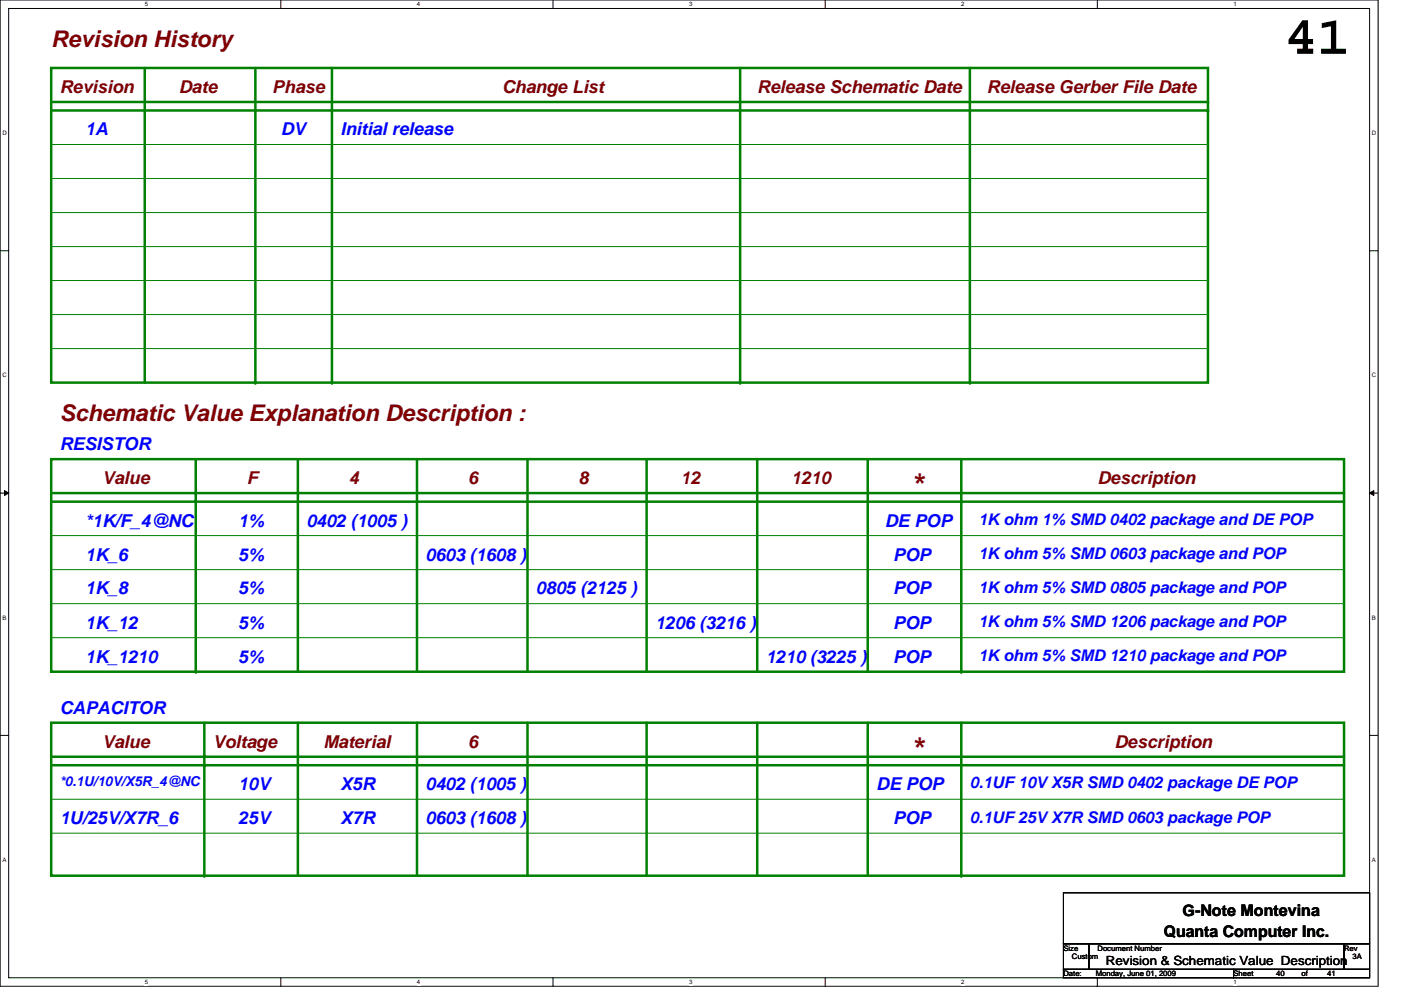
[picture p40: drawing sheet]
<svg xmlns="http://www.w3.org/2000/svg" width="297mm" height="210mm" viewBox="0 0 297 210" stroke-linecap="round" stroke-linejoin="round" font-family="sans-serif">
<defs><g id="words">
<text font-size="11.5" x="272.3" y="11.4">41</text>
<g font-size="6.7" fill="#800000">
<text x="193" y="105.2">*</text>
<text x="193" y="161.1">*</text>
</g>
<g font-size="4.9" fill="#800000">
<text x="10.9" y="9.9">Revision History</text>
<text x="12.7" y="89.2">Schematic Value Explanation Description :</text>
</g>
<g font-size="3.8" fill="#800000">
<text x="12.7" y="19.7">Revision</text>
<text x="37.9" y="19.7">Date</text>
<text x="57.7" y="19.7">Phase</text>
<text x="106.4" y="19.7">Change List</text>
<text x="160.5" y="19.7">Release Schematic Date</text>
<text x="209.2" y="19.7">Release Gerber File Date</text>
<text x="21.7" y="102.7">Value</text>
<text x="52.3" y="102.7">F</text>
<text x="74" y="102.7">4</text>
<text x="99.2" y="102.7">6</text>
<text x="122.7" y="102.7">8</text>
<text x="144.3" y="102.7">12</text>
<text x="167.7" y="102.7">1210</text>
<text x="232.7" y="102.7">Description</text>
<text x="21.7" y="158.6">Value</text>
<text x="45.1" y="158.6">Voltage</text>
<text x="68.6" y="158.6">Material</text>
<text x="99.2" y="158.6">6</text>
<text x="236.3" y="158.6">Description</text>
</g>
<g font-size="3.8" fill="#00f">
<text x="18.1" y="28.7">1A</text>
<text x="59.5" y="28.7">DV</text>
<text x="72.2" y="28.7">Initial release</text>
<text x="12.7" y="95.4">RESISTOR</text>
<text x="18.1" y="111.7">*1K/F_4@NC</text>
<text x="50.5" y="111.7">1%</text>
<text x="65" y="111.7">0402 (1005 )</text>
<text x="187.6" y="111.7">DE POP</text>
<text x="18.1" y="118.9">1K_6</text>
<text x="50.5" y="118.9">5%</text>
<text x="90.2" y="118.9">0603 (1608 )</text>
<text x="189.4" y="118.9">POP</text>
<text x="18.1" y="126.1">1K_8</text>
<text x="50.5" y="126.1">5%</text>
<text x="113.6" y="126.1">0805 (2125 )</text>
<text x="189.4" y="126.1">POP</text>
<text x="18.1" y="133.3">1K_12</text>
<text x="50.5" y="133.3">5%</text>
<text x="138.9" y="133.3">1206 (3216 )</text>
<text x="189.4" y="133.3">POP</text>
<text x="18.1" y="140.5">1K_1210</text>
<text x="50.5" y="140.5">5%</text>
<text x="162.3" y="140.5">1210 (3225 )</text>
<text x="189.4" y="140.5">POP</text>
<text x="12.7" y="151.3">CAPACITOR</text>
<text x="50.5" y="167.6">10V</text>
<text x="72.2" y="167.6">X5R</text>
<text x="90.2" y="167.6">0402 (1005 )</text>
<text x="185.8" y="167.6">DE POP</text>
<text x="12.7" y="174.8">1U/25V/X7R_6</text>
<text x="50.5" y="174.8">25V</text>
<text x="72.2" y="174.8">X7R</text>
<text x="90.2" y="174.8">0603 (1608 )</text>
<text x="189.4" y="174.8">POP</text>
</g>
<g font-size="3.4" fill="#00f">
<text x="207.4" y="111.3">1K ohm 1% SMD 0402 package and DE POP</text>
<text x="207.4" y="118.6">1K ohm 5% SMD 0603 package and POP</text>
<text x="207.4" y="125.8">1K ohm 5% SMD 0805 package and POP</text>
<text x="207.4" y="133">1K ohm 5% SMD 1206 package and POP</text>
<text x="207.4" y="140.2">1K ohm 5% SMD 1210 package and POP</text>
<text x="205.6" y="167.2">0.1UF 10V X5R SMD 0402 package DE POP</text>
<text x="205.6" y="174.5">0.1UF 25V X7R SMD 0603 package POP</text>
</g>
<g font-size="3.4">
<text x="250.7" y="194.3">G-Note Montevina</text>
<text x="246.7" y="198.8">Quanta Computer Inc.</text>
</g>
<text font-size="2.9" fill="#00f" x="12.7" y="166.8">*0.1U/10V/X5R_4@NC</text>
<text font-size="2.7" x="234.5" y="204.7">Revision &amp; Schematic Value Description</text>
<g font-size="1.6">
<text x="225.5" y="201.6">Size</text>
<text x="227.3" y="203.4">Custom</text>
<text x="232.7" y="201.6">Document Number</text>
<text x="285" y="201.6">Rev</text>
<text x="286.8" y="203.4">3A</text>
<text x="225.5" y="207">Date:</text>
<text x="232.3" y="207">Monday, June 01, 2009</text>
<text x="261.5" y="207">Sheet</text>
<text x="270.5" y="207">40</text>
<text x="275.9" y="207">of</text>
<text x="281.4" y="207">41</text>
</g>
<g font-size="1.3">
<text x="30.7" y="1.4">5</text>
<text x="88.4" y="1.4">4</text>
<text x="146.1" y="1.4">3</text>
<text x="203.8" y="1.4">2</text>
<text x="261.5" y="1.4">1</text>
<text x=".5" y="28.7">D</text>
<text x="290.8" y="28.7">D</text>
<text x=".5" y="80.1">C</text>
<text x="290.8" y="80.1">C</text>
<text x=".5" y="131.4">B</text>
<text x="290.8" y="131.4">B</text>
<text x=".5" y="182.8">A</text>
<text x="290.8" y="182.8">A</text>
<text x="30.7" y="208.7">5</text>
<text x="88.4" y="208.7">4</text>
<text x="146.1" y="208.7">3</text>
<text x="203.8" y="208.7">2</text>
<text x="261.5" y="208.7">1</text>
</g>
</g></defs>
<path d="M0 0h292.2v209.2h-292.2zM1.8 1.8h288.6v205.6h-288.6z" fill="none" stroke="#000" stroke-width=".21"/>
<g fill="#fff">
<path d="M30.7 .2h.7v1.4h-.7z"/>
<path d="M30.7 207.6h.7v1.4h-.7z"/>
</g>
<path d="M59.5 0v1.8M59.5 207.4v1.8" fill="none" stroke="#000" stroke-width=".21"/>
<g fill="#fff">
<path d="M88.4 .2h.7v1.4h-.7z"/>
<path d="M88.4 207.6h.7v1.4h-.7z"/>
</g>
<path d="M117.2 0v1.8M117.2 207.4v1.8" fill="none" stroke="#000" stroke-width=".21"/>
<g fill="#fff">
<path d="M146.1 .2h.7v1.4h-.7z"/>
<path d="M146.1 207.6h.7v1.4h-.7z"/>
</g>
<path d="M175 0v1.8M175 207.4v1.8" fill="none" stroke="#000" stroke-width=".21"/>
<g fill="#fff">
<path d="M203.8 .2h.7v1.4h-.7z"/>
<path d="M203.8 207.6h.7v1.4h-.7z"/>
</g>
<path d="M232.7 0v1.8M232.7 207.4v1.8" fill="none" stroke="#000" stroke-width=".21"/>
<g fill="#fff">
<path d="M261.5 .2h.7v1.4h-.7z"/>
<path d="M261.5 207.6h.7v1.4h-.7z"/>
<path d="M.5 27.5h.9v1.4h-.9z"/>
<path d="M290.8 27.5h1v1.4h-1z"/>
<path d="M.5 78.9h.9v1.4h-.9z"/>
<path d="M290.8 78.9h1v1.4h-1z"/>
</g>
<path d="M0 53.2h1.8M290.4 53.2h1.8" fill="none" stroke="#000" stroke-width=".21"/>
<g fill="#fff">
<path d="M.5 130.3h.9v1.4h-.9z"/>
<path d="M290.8 130.3h.9v1.4h-.9z"/>
</g>
<path d="M0 104.6h1.8M290.4 104.6h1.8" fill="none" stroke="#000" stroke-width=".21"/>
<path d="M.9 104.1l.9 .5-.9 .5zM290.4 104.6l.9-.5v1z" fill="#000" stroke="#000" stroke-width=".21"/>
<g fill="#fff">
<path d="M.5 181.7h.9v1.4h-.9z"/>
<path d="M290.8 181.7h.9v1.4h-.9z"/>
</g>
<path d="M0 156h1.8M290.4 156h1.8M225.5 189.4h64.9v10.8h-64.9zM225.5 200.2h5.4v5.4h-5.4zM225.5 205.6h36v1.8h-36zM230.9 200.2h54.1v5.4h-54.1zM261.5 205.6h28.9v1.8h-28.9zM285 200.2h5.4v5.4h-5.4z" fill="none" stroke="#000" stroke-width=".21"/>
<g fill="none" stroke="#008000" stroke-width=".53">
<path d="M10.9 14.4h245.2v66.8h-245.2zM30.7 14.4v66.8M54.1 14.4v66.8M70.4 14.4v66.8M156.9 14.4v66.8M205.6 14.4v66.8M10.9 21.6h245.2M10.9 23.4h245.2M256.1 21.6h.1M256.1 23.4h.1M10.9 97.4h274.1v45.1h-274.1zM41.5 97.4v45.1"/>
<path d="M54.1 81.2h.1M63.2 97.4v45.1M70.4 81.2h.1M88.4 97.4v45.1M111.8 97.4v45.1M137.1 97.4v45.1M156.9 81.2h.1M160.5 97.4v45.1M184 97.4v45.1M203.8 97.4v45.1M205.6 81.2h.1M10.9 104.6h274.1"/>
<path d="M10.9 106.4h274.1M10.9 153.3h274.1v32.4h-274.1zM41.5 142.5h.1M43.3 153.3v32.4M63.2 153.3v32.4M88.4 153.3v32.4M111.8 153.3v32.4M137.1 153.3v32.4M160.5 153.3v32.4M184 153.3v32.4M203.8 142.5h.1M203.8 153.3v32.4"/>
<path d="M10.9 160.5h274.1M10.9 162.3h274.1M43.3 185.7h.1M203.8 185.7h.1"/>
</g>
<g fill="none" stroke="#008000" stroke-width=".21">
<path d="M10.9 30.6h245.2M10.9 37.9h245.2M256.1 37.9h.1M10.9 45.1h245.2M10.9 52.3h245.2M10.9 59.5h245.2M10.9 66.7h245.2M10.9 73.9h245.2M256.1 73.9h.1M10.9 113.6h274.1M285 113.6h.1M10.9 120.8h274.1"/>
<path d="M10.9 128h274.1M10.9 135.3h274.1M285 128h.1M285 135.3h.1M10.9 176.7h274.1M10.9 169.5h274.1M285 176.7h.1M285 169.5h.1"/>
</g>
<use href="#words"/>
</svg>
